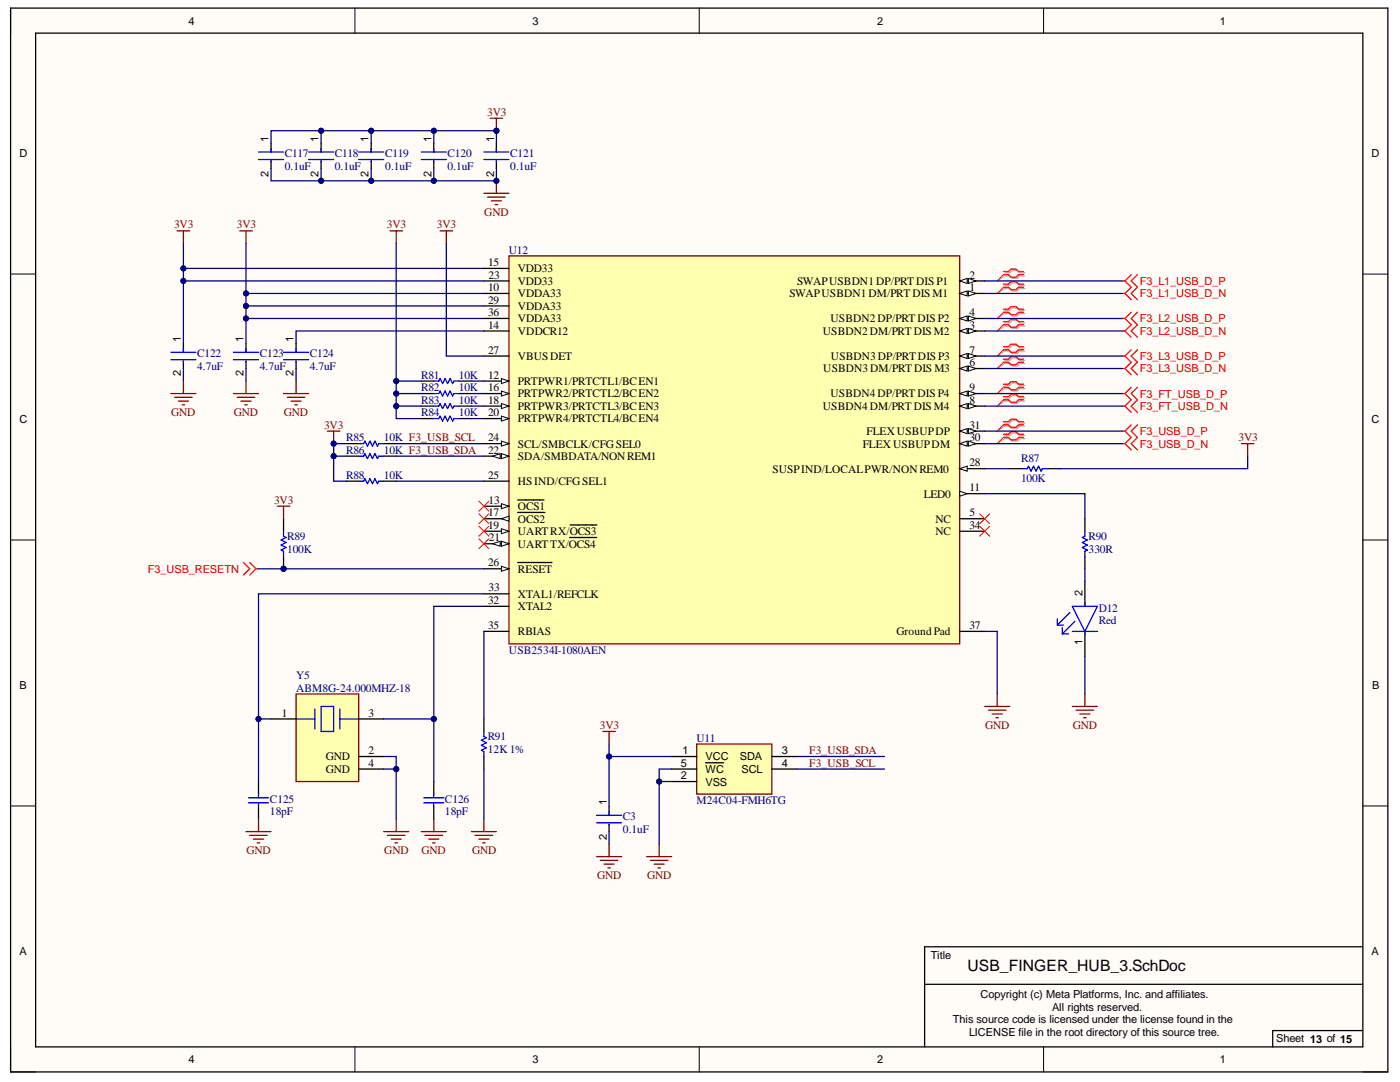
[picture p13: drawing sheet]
<svg xmlns="http://www.w3.org/2000/svg" width="279mm" height="216mm" viewBox="0 0 279 216" stroke-linecap="round" stroke-linejoin="round" font-family="sans-serif">
<defs><g id="words">
<text font-size="3.1" x="193.1" y="193.8">USB_FINGER_HUB_3.SchDoc</text>
<g font-size="2.3" fill="#800000">
<text x="97.2" y="23.1">3V3</text>
<text x="34.8" y="45.5">3V3</text>
<text x="47.3" y="45.5">3V3</text>
<text x="77.2" y="45.5">3V3</text>
<text x="87.2" y="45.5">3V3</text>
<text x="96.7" y="43.1">GND</text>
<text x="34.2" y="83.1">GND</text>
<text x="46.7" y="83.1">GND</text>
<text x="56.7" y="83.1">GND</text>
<text x="64.7" y="85.5">3V3</text>
<text x="247.2" y="88.1">3V3</text>
<text x="54.7" y="100.5">3V3</text>
<text x="119.7" y="145.4">3V3</text>
<text x="196.6" y="145.4">GND</text>
<text x="214.1" y="145.4">GND</text>
<text x="161.5" y="150.4">F3_USB_SDA</text>
<text x="161.5" y="153">F3_USB_SCL</text>
<text x="49.2" y="170.5">GND</text>
<text x="76.7" y="170.5">GND</text>
<text x="84.1" y="170.5">GND</text>
<text x="94.2" y="170.5">GND</text>
<text x="119.1" y="175.4">GND</text>
<text x="129.1" y="175.4">GND</text>
</g>
<g font-size="2.3" fill="#000080">
<text x="56.8" y="31.3">C117</text>
<text x="56.8" y="33.9">0.1uF</text>
<text x="66.8" y="31.3">C118</text>
<text x="66.8" y="33.9">0.1uF</text>
<text x="76.9" y="31.3">C119</text>
<text x="76.9" y="33.9">0.1uF</text>
<text x="89.3" y="31.3">C120</text>
<text x="89.3" y="33.9">0.1uF</text>
<text x="101.8" y="31.3">C121</text>
<text x="101.8" y="33.9">0.1uF</text>
<text x="101.6" y="50.6">U12</text>
<text x="39.3" y="71.3">C122</text>
<text x="51.8" y="71.3">C123</text>
<text x="61.8" y="71.3">C124</text>
<text x="39.3" y="73.8">4.7uF</text>
<text x="51.8" y="73.8">4.7uF</text>
<text x="61.8" y="73.8">4.7uF</text>
<text x="84.1" y="75.5">R81</text>
<text x="91.6" y="75.5">10K</text>
<text x="84.1" y="78.1">R82</text>
<text x="84.1" y="80.5">R83</text>
<text x="84.1" y="83.1">R84</text>
<text x="91.6" y="78.1">10K</text>
<text x="91.6" y="80.5">10K</text>
<text x="91.6" y="83.1">10K</text>
<text x="69.1" y="88.1">R85</text>
<text x="76.6" y="88.1">10K F3_USB_SCL</text>
<text x="69.1" y="90.5">R86</text>
<text x="69.1" y="95.5">R88</text>
<text x="76.6" y="90.5">10K F3_USB_SDA</text>
<text x="76.6" y="95.5">10K</text>
<text x="203.8" y="92.3">R87</text>
<text x="203.8" y="96.2">100K</text>
<text x="57.3" y="107.7">R89</text>
<text x="217.2" y="107.7">R90</text>
<text x="57.3" y="110.3">100K</text>
<text x="217.2" y="110.3">330R</text>
<text x="219.3" y="122">D12</text>
<text x="219.3" y="124.5">Red</text>
<text x="101.6" y="130.5">USB2534I-1080AEN</text>
<text x="59.1" y="135.5">Y5</text>
<text x="59.1" y="138">ABM8G-24.000MHZ-18</text>
<text x="97.3" y="147.7">R91</text>
<text x="139" y="148">U11</text>
<text x="97.3" y="150.3">12K1%</text>
<text x="53.9" y="160.2">C125</text>
<text x="88.8" y="160.2">C126</text>
<text x="139" y="160.5">M24C04-FMH6TG</text>
<text x="53.9" y="162.7">18pF</text>
<text x="88.8" y="162.7">18pF</text>
<text x="124.3" y="163.7">C3</text>
<text x="124.3" y="166.2">0.1uF</text>
</g>
<g font-size="2.3">
<text x="97.4" y="53.1">15</text>
<text x="97.4" y="58">10</text>
<text x="97.5" y="55.6">23</text>
<text x="103.3" y="54.3">VDD33</text>
<text x="103.3" y="56.8">VDD33</text>
<text x="103.3" y="59.3">VDDA33</text>
<text x="157.5" y="59.3">SWAPUSBDN1DM/PRTDIS M1</text>
<text x="159.1" y="56.8">SWAPUSBDN1DP/PRTDIS P1</text>
<text x="193.5" y="58">1</text>
<text x="193.5" y="55.6">2</text>
<text x="97.4" y="60.6">29</text>
<text x="97.4" y="63">36</text>
<text x="97.4" y="65.6">14</text>
<text x="103.3" y="61.8">VDDA33</text>
<text x="103.3" y="64.3">VDDA33</text>
<text x="165.7" y="64.3">USBDN2DP/PRTDIS P2</text>
<text x="193.5" y="65.6">3</text>
<text x="193.5" y="63">4</text>
<text x="97.4" y="70.6">27</text>
<text x="103.3" y="66.8">VDDCR12</text>
<text x="103.3" y="71.8">VBUSDET</text>
<text x="164.2" y="66.8">USBDN2DM/PRTDIS M2</text>
<text x="165.8" y="71.8">USBDN3DP/PRTDIS P3</text>
<text x="193.5" y="70.6">7</text>
<text x="97.4" y="75.5">12</text>
<text x="103.3" y="76.8">PRTPWR1/PRTCTL1/BCEN1</text>
<text x="164.3" y="74.3">USBDN3DM/PRTDIS M3</text>
<text x="193.5" y="73">6</text>
<text x="97.4" y="78.1">16</text>
<text x="97.4" y="80.5">18</text>
<text x="97.4" y="83.1">20</text>
<text x="103.3" y="79.3">PRTPWR2/PRTCTL2/BCEN2</text>
<text x="103.3" y="81.8">PRTPWR3/PRTCTL3/BCEN3</text>
<text x="164.2" y="81.8">USBDN4DM/PRTDIS M4</text>
<text x="165.7" y="79.3">USBDN4DP/PRTDIS P4</text>
<text x="193.5" y="80.5">8</text>
<text x="193.5" y="78.1">9</text>
<text x="97.4" y="88.1">24</text>
<text x="103.3" y="84.2">PRTPWR4/PRTCTL4/BCEN4</text>
<text x="103.3" y="89.3">SCL/SMBCLK/CFGSEL0</text>
<text x="172.2" y="89.3">FLEXUSBUPDM</text>
<text x="172.9" y="86.8">FLEXUSBUPDP</text>
<text x="193.5" y="88.1">30</text>
<text x="193.5" y="85.5">31</text>
<text x="97.4" y="95.5">25</text>
<text x="97.4" y="90.5">22</text>
<text x="103.3" y="91.8">SDA/SMBDATA/NONREM1</text>
<text x="154.2" y="94.3">SUSPIND/LOCALPWR/NONREM0</text>
<text x="193.5" y="93">28</text>
<text x="97.5" y="100.5">13</text>
<text x="103.3" y="101.7">OCS1</text>
<text x="103.3" y="96.8">HSIND/CFGSEL1</text>
<text x="184.3" y="99.3">LED0</text>
<text x="193.5" y="98">11</text>
<text x="97.4" y="105.5">19</text>
<text x="97.4" y="103">17</text>
<text x="97.6" y="108">21</text>
<text x="103.3" y="106.7">UARTRX/OCS3</text>
<text x="103.3" y="104.3">OCS2</text>
<text x="186.7" y="104.3">NC</text>
<text x="186.7" y="106.7">NC</text>
<text x="193.5" y="103">5</text>
<text x="193.5" y="105.5">34</text>
<text x="97.4" y="113">26</text>
<text x="103.3" y="109.3">UARTTX/OCS4</text>
<text x="97.5" y="118">33</text>
<text x="103.3" y="114.3">RESET</text>
<text x="103.3" y="119.2">XTAL1/REFCLK</text>
<text x="97.4" y="125.5">35</text>
<text x="97.4" y="120.5">32</text>
<text x="103.3" y="121.8">XTAL2</text>
<text x="193.5" y="125.5">37</text>
<text x="103.3" y="126.8">RBIAS</text>
<text x="178.9" y="126.8">GroundPad</text>
<text x="56.2" y="143">1</text>
<text x="73.6" y="143">3</text>
<text x="65" y="151.7">GND</text>
<text x="65" y="154.2">GND</text>
<text x="73.6" y="150.4">2</text>
<text x="73.6" y="153">4</text>
</g>
<g font-size="2.2">
<text x="37.6" y="4.9">4</text>
<text x="106.3" y="4.9">3</text>
<text x="175" y="4.9">2</text>
<text x="243.5" y="4.9">1</text>
<text x="53.6" y="28.3" transform="rotate(-90 53.6 28.3)">1</text>
<text x="63.6" y="28.3" transform="rotate(-90 63.6 28.3)">1</text>
<text x="73.6" y="28.3" transform="rotate(-90 73.6 28.3)">1</text>
<text x="86.1" y="28.3" transform="rotate(-90 86.1 28.3)">1</text>
<text x="98.6" y="28.3" transform="rotate(-90 98.6 28.3)">1</text>
<text x="3.9" y="31.4">D</text>
<text x="53.6" y="35.2" transform="rotate(-90 53.6 35.2)">2</text>
<text x="63.6" y="35.2" transform="rotate(-90 63.6 35.2)">2</text>
<text x="73.6" y="35.2" transform="rotate(-90 73.6 35.2)">2</text>
<text x="86.1" y="35.2" transform="rotate(-90 86.1 35.2)">2</text>
<text x="98.6" y="35.2" transform="rotate(-90 98.6 35.2)">2</text>
<text x="273.7" y="31.4">D</text>
<text x="36.1" y="68.3" transform="rotate(-90 36.1 68.3)">1</text>
<text x="48.6" y="68.3" transform="rotate(-90 48.6 68.3)">1</text>
<text x="58.6" y="68.3" transform="rotate(-90 58.6 68.3)">1</text>
<text x="36.1" y="75.1" transform="rotate(-90 36.1 75.1)">2</text>
<text x="48.6" y="75.1" transform="rotate(-90 48.6 75.1)">2</text>
<text x="58.6" y="75.1" transform="rotate(-90 58.6 75.1)">2</text>
<text x="3.9" y="84.5">C</text>
<text x="273.7" y="84.5">C</text>
<text x="216.1" y="119" transform="rotate(-90 216.1 119)">2</text>
<text x="216.1" y="128.8" transform="rotate(-90 216.1 128.8)">1</text>
<text x="3.9" y="137.6">B</text>
<text x="273.8" y="137.6">B</text>
<text x="135.9" y="155.5">2</text>
<text x="135.9" y="153">5</text>
<text x="136.2" y="150.5">1</text>
<text x="140.8" y="151.7">VCC</text>
<text x="140.8" y="154.2">WC</text>
<text x="147.6" y="151.7">SDA</text>
<text x="148" y="154.2">SCL</text>
<text x="156" y="150.5">3</text>
<text x="156" y="153">4</text>
<text x="121.1" y="160.6" transform="rotate(-90 121.1 160.6)">1</text>
<text x="140.8" y="156.8">VSS</text>
<text x="121.1" y="167.6" transform="rotate(-90 121.1 167.6)">2</text>
<text x="3.9" y="190.7">A</text>
<text x="185.8" y="191.4">Title</text>
<text x="273.7" y="190.7">A</text>
<text x="195.7" y="199.2">Copyright (c) Meta Platforms, Inc. and affiliates.</text>
<text x="210" y="201.6">All rights reserved.</text>
<text x="190.2" y="204.2">This source code is licensed under the license found in the</text>
<text x="193.4" y="206.6">LICENSE file in the root directory of this source tree.</text>
<text x="254.7" y="207.9">Sheet 13 of 15</text>
<text x="37.6" y="212.1">4</text>
<text x="106.3" y="212.1">3</text>
<text x="175" y="212.1">2</text>
<text x="243.5" y="212.1">1</text>
</g>
<g font-size="2.2" fill="#f00">
<text x="227.5" y="56.9">F3_L1_USB_D_P</text>
<text x="227.5" y="59.3">F3_L1_USB_D_N</text>
<text x="227.5" y="64.3">F3_L2_USB_D_P</text>
<text x="227.5" y="66.8">F3_L2_USB_D_N</text>
<text x="227.5" y="71.8">F3_L3_USB_D_P</text>
<text x="227.5" y="74.3">F3_L3_USB_D_N</text>
<text x="227.5" y="79.3">F3_FT_USB_D_P</text>
<text x="227.5" y="81.8">F3_FT_USB_D_N</text>
<text x="227.5" y="86.8">F3_USB_D_P</text>
<text x="227.5" y="89.3">F3_USB_D_N</text>
<text x="29.5" y="114.3">F3_USB_RESETN</text>
</g>
</g></defs>
<g fill="#fffcf8">
<path d="M2.1 1.6h274.9v212.3h-274.9z" fill-rule="evenodd"/>
<path d="M7.1 6.6h264.9v202.3h-264.9z" fill-rule="evenodd"/>
</g>
<g fill="none" stroke="#000" stroke-width=".2">
<path d="M2.1 1.6v5M70.8 1.6v5M139.5 1.6v5M208.3 1.6v5M2.1 54.7h5M272 54.7h5M2.1 107.7h5M272 107.8h5M2.1 160.8h5M272 160.8h5M2.1 208.9v5h5M70.8 208.9v5"/>
<path d="M139.5 208.9v5M208.3 208.9v5M272 213.9h5"/>
</g>
<path d="M2.1 1.6h274.9v212.3h-274.9zM7.1 6.6h264.9v202.3h-264.9zM184.5 196.4h87.5M272 188.9h-87.5v20M272 205.6h-18v3.3" fill="none" stroke="#000" stroke-width=".25"/>
<path d="M101.6 51.1h89.9v77.4h-89.9z" fill-rule="evenodd" fill="#ffffb0"/>
<path d="M101.6 51.1h89.9v77.4h-89.9z" fill="none" stroke="#800000" stroke-width=".25"/>
<path d="M96.6 53.6h5M96.6 56.1h5M96.6 58.6h5M191.5 58.6h5M96.6 61h5M96.6 63.5h5M96.6 66h5" fill="none" stroke="#000" stroke-width=".25"/>
<path d="M191.5 58.6l1.5-.5v1z" fill="#f8fcff"/>
<path d="M191.5 58.6l1.5-.5v1z" fill="none" stroke="#000" stroke-width=".2"/>
<path d="M193.3 58.1l1.5 .5-1.5 .5z" fill="#f8fcff"/>
<path d="M193.3 58.1l1.5 .5-1.5 .5z" fill="none" stroke="#000" stroke-width=".2"/>
<path d="M191.5 56.1h5" fill="none" stroke="#000" stroke-width=".25"/>
<path d="M191.5 56.1l1.5-.5v1z" fill="#f8fcff"/>
<path d="M191.5 56.1l1.5-.5v1z" fill="none" stroke="#000" stroke-width=".2"/>
<path d="M193.3 55.6l1.5 .5-1.5 .5z" fill="#f8fcff"/>
<path d="M193.3 55.6l1.5 .5-1.5 .5z" fill="none" stroke="#000" stroke-width=".2"/>
<path d="M191.5 66h5" fill="none" stroke="#000" stroke-width=".25"/>
<path d="M191.5 66l1.5-.5v1.1z" fill="#f8fcff"/>
<path d="M191.5 66l1.5-.5v1.1z" fill="none" stroke="#000" stroke-width=".2"/>
<path d="M193.3 65.5l1.5 .5-1.5 .6z" fill="#f8fcff"/>
<path d="M193.3 65.5l1.5 .5-1.5 .6z" fill="none" stroke="#000" stroke-width=".2"/>
<path d="M191.5 63.6h5" fill="none" stroke="#000" stroke-width=".25"/>
<path d="M191.5 63.6l1.5-.5v.9z" fill="#f8fcff"/>
<path d="M191.5 63.6l1.5-.5v.9z" fill="none" stroke="#000" stroke-width=".2"/>
<path d="M193.3 63.1l1.5 .5-1.5 .4z" fill="#f8fcff"/>
<path d="M193.3 63.1l1.5 .5-1.5 .4z" fill="none" stroke="#000" stroke-width=".2"/>
<path d="M191.5 73.5h5" fill="none" stroke="#000" stroke-width=".25"/>
<path d="M191.5 73.5l1.5-.5v1z" fill="#f8fcff"/>
<path d="M191.5 73.5l1.5-.5v1z" fill="none" stroke="#000" stroke-width=".2"/>
<path d="M193.3 73l1.5 .5-1.5 .5z" fill="#f8fcff"/>
<path d="M193.3 73l1.5 .5-1.5 .5z" fill="none" stroke="#000" stroke-width=".2"/>
<path d="M191.5 71h5" fill="none" stroke="#000" stroke-width=".25"/>
<path d="M191.5 71l1.5-.5v1z" fill="#f8fcff"/>
<path d="M191.5 71l1.5-.5v1z" fill="none" stroke="#000" stroke-width=".2"/>
<path d="M193.3 70.5l1.5 .5-1.5 .5z" fill="#f8fcff"/>
<path d="M193.3 70.5l1.5 .5-1.5 .5z" fill="none" stroke="#000" stroke-width=".2"/>
<path d="M191.5 81h5" fill="none" stroke="#000" stroke-width=".25"/>
<path d="M191.5 81l1.5-.5v1z" fill="#f8fcff"/>
<path d="M191.5 81l1.5-.5v1z" fill="none" stroke="#000" stroke-width=".2"/>
<path d="M193.3 80.5l1.5 .5-1.5 .5z" fill="#f8fcff"/>
<path d="M193.3 80.5l1.5 .5-1.5 .5z" fill="none" stroke="#000" stroke-width=".2"/>
<path d="M191.5 78.5h5" fill="none" stroke="#000" stroke-width=".25"/>
<path d="M191.5 78.5l1.5-.5v1z" fill="#f8fcff"/>
<path d="M191.5 78.5l1.5-.5v1z" fill="none" stroke="#000" stroke-width=".2"/>
<path d="M193.3 78l1.5 .5-1.5 .5z" fill="#f8fcff"/>
<path d="M193.3 78l1.5 .5-1.5 .5z" fill="none" stroke="#000" stroke-width=".2"/>
<path d="M96.6 76h5" fill="none" stroke="#000" stroke-width=".25"/>
<path d="M100.1 75.5l1.5 .5-1.5 .5z" fill="#f8fcff"/>
<path d="M100.1 75.5l1.5 .5-1.5 .5z" fill="none" stroke="#000" stroke-width=".2"/>
<path d="M96.6 78.5h5" fill="none" stroke="#000" stroke-width=".25"/>
<path d="M100.1 78l1.5 .5-1.5 .5z" fill="#f8fcff"/>
<path d="M100.1 78l1.5 .5-1.5 .5z" fill="none" stroke="#000" stroke-width=".2"/>
<path d="M96.6 81h5" fill="none" stroke="#000" stroke-width=".25"/>
<path d="M100.1 80.5l1.5 .5-1.5 .5z" fill="#f8fcff"/>
<path d="M100.1 80.5l1.5 .5-1.5 .5z" fill="none" stroke="#000" stroke-width=".2"/>
<path d="M96.6 83.5h5" fill="none" stroke="#000" stroke-width=".25"/>
<path d="M100.1 83l1.5 .5-1.5 .5z" fill="#f8fcff"/>
<path d="M100.1 83l1.5 .5-1.5 .5z" fill="none" stroke="#000" stroke-width=".2"/>
<path d="M96.6 106h5" fill="none" stroke="#000" stroke-width=".25"/>
<path d="M100.1 105.5l1.5 .5-1.5 .5z" fill="#f8fcff"/>
<path d="M100.1 105.5l1.5 .5-1.5 .5z" fill="none" stroke="#000" stroke-width=".2"/>
<path d="M96.6 108.5h5M113.8 104.8h5.3" fill="none" stroke="#000" stroke-width=".25"/>
<path d="M100.1 108l1.5 .5-1.5 .5z" fill="#f8fcff"/>
<path d="M100.1 108l1.5 .5-1.5 .5z" fill="none" stroke="#000" stroke-width=".2"/>
<path d="M98.3 108.5l1.5-.5v1z" fill="#f8fcff"/>
<path d="M98.3 108.5l1.5-.5v1z" fill="none" stroke="#000" stroke-width=".2"/>
<path d="M96.6 101h5M113.7 107.3h5.4" fill="none" stroke="#000" stroke-width=".25"/>
<path d="M100.1 100.5l1.5 .5-1.5 .5z" fill="#f8fcff"/>
<path d="M100.1 100.5l1.5 .5-1.5 .5z" fill="none" stroke="#000" stroke-width=".2"/>
<path d="M103.3 99.8h5.3M96.6 103.5h5" fill="none" stroke="#000" stroke-width=".25"/>
<path d="M100.1 103.5l1.5-.5v1z" fill="#f8fcff"/>
<path d="M100.1 103.5l1.5-.5v1z" fill="none" stroke="#000" stroke-width=".2"/>
<path d="M96.6 113.5h5M103.3 102.3h5.4" fill="none" stroke="#000" stroke-width=".25"/>
<path d="M100.1 113l1.5 .5-1.5 .5z" fill="#f8fcff"/>
<path d="M100.1 113l1.5 .5-1.5 .5z" fill="none" stroke="#000" stroke-width=".2"/>
<path d="M96.6 96h5M191.5 98.5h5M103.3 112.2h6.9M191.5 126h5" fill="none" stroke="#000" stroke-width=".25"/>
<path d="M191.5 98l1.5 .5-1.5 .5z" fill="#f8fcff"/>
<path d="M191.5 98l1.5 .5-1.5 .5z" fill="none" stroke="#000" stroke-width=".2"/>
<path d="M96.6 88.5h5M96.6 126h5" fill="none" stroke="#000" stroke-width=".25"/>
<path d="M100.1 88l1.5 .5-1.5 .5z" fill="#f8fcff"/>
<path d="M100.1 88l1.5 .5-1.5 .5z" fill="none" stroke="#000" stroke-width=".2"/>
<path d="M96.6 91h5" fill="none" stroke="#000" stroke-width=".25"/>
<path d="M100.1 90.5l1.5 .5-1.5 .5z" fill="#f8fcff"/>
<path d="M100.1 90.5l1.5 .5-1.5 .5z" fill="none" stroke="#000" stroke-width=".2"/>
<path d="M98.3 91l1.5-.5v1z" fill="#f8fcff"/>
<path d="M98.3 91l1.5-.5v1z" fill="none" stroke="#000" stroke-width=".2"/>
<path d="M191.5 93.5h5" fill="none" stroke="#000" stroke-width=".25"/>
<path d="M191.5 93.5l1.5-.5v1z" fill="#f8fcff"/>
<path d="M191.5 93.5l1.5-.5v1z" fill="none" stroke="#000" stroke-width=".2"/>
<path d="M96.6 71h5M191.5 88.5h5" fill="none" stroke="#000" stroke-width=".25"/>
<path d="M191.5 88.5l1.5-.5v1z" fill="#f8fcff"/>
<path d="M191.5 88.5l1.5-.5v1z" fill="none" stroke="#000" stroke-width=".2"/>
<path d="M193.3 88l1.5 .5-1.5 .5z" fill="#f8fcff"/>
<path d="M193.3 88l1.5 .5-1.5 .5z" fill="none" stroke="#000" stroke-width=".2"/>
<path d="M191.5 86h5" fill="none" stroke="#000" stroke-width=".25"/>
<path d="M191.5 86l1.5-.5v1z" fill="#f8fcff"/>
<path d="M191.5 86l1.5-.5v1z" fill="none" stroke="#000" stroke-width=".2"/>
<path d="M193.3 85.5l1.5 .5-1.5 .5z" fill="#f8fcff"/>
<path d="M193.3 85.5l1.5 .5-1.5 .5z" fill="none" stroke="#000" stroke-width=".2"/>
<path d="M96.6 118.5h5M191.5 103.5h5M191.5 106h5M96.6 121h5" fill="none" stroke="#000" stroke-width=".25"/>
<g fill="none" stroke="#d0a19e" stroke-width=".25">
<path d="M200.5 54.4h1l.5-.5h1l.5 .5h1M200.5 55.1h1l.5 .5h1l.5-.5h1M200.5 56.9h1l.5-.5h1l.5 .5h1M200.5 57.6h1l.5 .5h1l.5-.5h1M200.5 61.9h1l.5-.5h1l.5 .5h1M200.5 62.5h1l.5 .6h1l.5-.6h1M200.5 64.4h1l.5-.5h1l.5 .5h1M200.5 65.1h1l.5 .4h1l.5-.4h1M200.5 69.4h1l.5-.5h1l.5 .5h1M200.5 70h1l.5 .5h1l.5-.5h1M200.5 71.9h1l.5-.5h1l.5 .5h1M200.5 72.5h1l.5 .5h1l.5-.5h1"/>
<path d="M200.5 76.9h1l.5-.5h1l.5 .5h1M200.5 77.5h1l.5 .5h1l.5-.5h1M200.5 79.4h1l.5-.5h1l.5 .5h1M200.5 80h1l.5 .5h1l.5-.5h1M200.5 84.4h1l.5-.5h1l.5 .5h1M200.5 85h1l.5 .5h1l.5-.5h1M200.5 86.9h1l.5-.5h1l.5 .5h1M200.5 87.5h1l.5 .5h1l.5-.5h1"/>
</g>
<path d="M200.5 55.1l-1.5 1M200.5 57.6l-1.5 1M200.5 62.5l-1.5 1.1M200.5 65.1l-1.5 .9M200.5 70l-1.5 1M200.5 72.5l-1.5 1M200.5 77.5l-1.5 1M200.5 80l-1.5 1M200.5 85l-1.5 1M200.5 87.5l-1.5 1" fill="none" stroke="#d0a19e" stroke-width=".2"/>
<g fill="none" stroke="#f00" stroke-width=".25">
<path d="M200.3 54.2h1l.5-.5h1l.5 .5h1M200.3 54.8h1l.5 .5h1l.5-.5h1M200.3 56.7h1l.5-.5h1l.5 .5h1M200.3 57.3h1l.5 .5h1l.5-.5h1M224 56.1h.5M224 58.6h.5M224.5 56.1l1.3 1.2-1.3 1.3M224.5 58.6l1.3 1.2M225.8 54.8l-1.3 1.3M227 54.8l-1.2 1.3 1.2 1.2-1.2 1.3 1.2 1.2M200.3 61.7h1l.5-.5h1l.5 .5h1M200.3 62.3h1l.5 .5h1l.5-.5h1"/>
<path d="M200.3 64.2h1l.5-.5h1l.5 .5h1M200.3 64.8h1l.5 .5h1l.5-.5h1M200.3 69.2h1l.5-.5h1l.5 .5h1M200.3 69.8h1l.5 .5h1l.5-.5h1M200.3 71.7h1l.5-.5h1l.5 .5h1M200.3 72.3h1l.5 .5h1l.5-.5h1M200.3 76.7h1l.5-.5h1l.5 .5h1M200.3 77.3h1l.5 .5h1l.5-.5h1M200.3 79.2h1l.5-.5h1l.5 .5h1M200.3 79.8h1l.5 .5h1l.5-.5h1M224 63.6h.5M224 66h.5"/>
<path d="M224 71h.5M224 73.5h.5M224 78.5h.5M224.5 63.6l1.3 1.2-1.3 1.2M224.5 66l1.3 1.3M224.5 71l1.3 1.3-1.3 1.2M224.5 73.5l1.3 1.3M224.5 78.5l1.3 1.3-1.3 1.2M225.8 62.3l-1.3 1.3M225.8 69.8l-1.3 1.2M225.8 77.3l-1.3 1.2M227 62.3l-1.2 1.3 1.2 1.2-1.2 1.2 1.2 1.3"/>
<path d="M227 69.8l-1.2 1.2 1.2 1.3-1.2 1.2 1.2 1.3M227 77.3l-1.2 1.2 1.2 1.3-1.2 1.2 1.2 1.3M200.3 84.2h1l.5-.5h1l.5 .5h1M200.3 84.8h1l.5 .5h1l.5-.5h1M200.3 86.6h1l.5-.5h1l.5 .5h1M200.3 87.3h1l.5 .5h1l.5-.5h1M224 81h.5M224 86h.5M224 88.5h.5M224.5 81l1.3 1.3M224.5 86l1.3 1.3-1.3 1.2M224.5 88.5l1.3 1.3"/>
<path d="M225.8 84.8l-1.3 1.2M227 84.8l-1.2 1.2 1.2 1.3-1.2 1.2 1.2 1.3"/>
</g>
<g fill="none" stroke="#f00" stroke-width=".2">
<path d="M200.3 54.8l-1.3 1.3M200.3 57.3l-1.3 1.3M200.3 62.3l-1.3 1.3M200.3 64.8l-1.3 1.2M200.3 69.8l-1.3 1.2M200.3 72.3l-1.3 1.2M200.3 77.3l-1.3 1.2M200.3 79.8l-1.3 1.2M200.3 84.8l-1.3 1.2M200.3 87.3l-1.3 1.2M195.5 102.5l2 2M195.5 105l2 2"/>
<path d="M197.5 102.5l-2 2M197.5 105l-2 2"/>
</g>
<path d="M199 138.5v2.5M196.5 141h5M197.3 141.7h3.5M198 142.5h2M198.8 143.2h.5" fill="none" stroke="#800000" stroke-width=".25"/>
<path d="M59.1 138.5h12.5v17.4h-12.5z" fill-rule="evenodd" fill="#ffffb0"/>
<g fill="none" stroke="#800000" stroke-width=".25">
<path d="M59.1 138.5h12.5v17.4h-12.5zM49.1 165.9h5M49.8 166.7h3.5M50.6 167.4h2M51.3 168.2h.5M51.6 163.4v2.5M76.6 165.9h5M77.3 166.7h3.5M78.1 167.4h2M78.8 168.2h.5M79.1 163.4v2.5M84.1 165.9h5"/>
<path d="M84.8 166.7h3.5M85.6 167.4h2M86.3 168.2h.5M86.6 163.4v2.5M94.1 165.9h5M94.8 166.7h3.5M95.6 167.4h2M96.3 168.2h.5M96.6 163.4v2.5"/>
</g>
<g fill="none" stroke="#00f" stroke-width=".25">
<path d="M49.6 159.2h4M51.6 158.4v.8M59.1 143.5h3.7M62.8 141.5v4M64.1 141h2.5v5h-2.5zM67.8 141.5v4M67.8 143.5h3.8M84.6 159.2h4M86.6 158.4v.8M96.6 146v1l.5 .2-1 .5 1 .5-1 .5 1 .5-1 .5 .5 .3v1M49.6 160.2h4M51.6 160.2v.7"/>
<path d="M84.6 160.2h4M86.6 160.2v.7"/>
</g>
<path d="M51.6 155.9v2.5M54.1 143.5h5M71.6 143.5h5M71.6 151h5M71.6 153.4h5M86.6 155.9v2.5M96.6 143.5v2.5M96.6 151v2.4M51.6 160.9v2.5M86.6 160.9v2.5" fill="none" stroke="#000" stroke-width=".25"/>
<circle cx="56.6" cy="113.5" r=".5" fill="#000080"/>
<circle cx="56.6" cy="113.5" r=".5" fill="none" stroke="#000080" stroke-width=".2"/>
<path d="M56.6 103.5v2.5M56.6 111v2.5" fill="none" stroke="#000" stroke-width=".25"/>
<circle cx="56.6" cy="113.5" r=".5" fill="#000080"/>
<circle cx="56.6" cy="113.5" r=".5" fill="none" stroke="#000080" stroke-width=".2"/>
<g fill="none" stroke="#00f" stroke-width=".25">
<path d="M51.6 30.3h5M51.6 31.8h5M54.1 29.6v.7M54.1 32.1v.2M61.6 30.3h5M61.6 31.8h5M64.1 29.6v.7M64.1 32.1v.2M71.6 30.3h5M71.6 31.8h5M74.1 29.6v.7M74.1 32.1v.2"/>
<path d="M84.1 30.3h5M84.1 31.8h5M86.6 29.6v.7M86.6 32.1v.2M96.6 30.3h5M96.6 31.8h5M99.1 29.6v.7M99.1 32.1v.2M34.1 70.3h5M34.1 71.8h5M36.6 69.5v.8M36.6 72v.3"/>
<path d="M46.6 70.3h5M46.6 71.8h5M49.1 69.5v.8M49.1 72v.3M56.6 70.3h5M56.6 71.8h5M59.1 69.5v.8M59.1 72v.3M56.6 106v1l.5 .3-1 .4 1 .5-1 .6 1 .4-1 .5 .5 .3v1"/>
</g>
<g fill="none" stroke="#800000" stroke-width=".25">
<path d="M96.6 38.6h5M97.3 39.3h3.5M99.1 36.1v2.5M35.3 46.1h2.5M36.6 46.1v2.5M47.8 46.1h2.5M49.1 46.1v2.5M98.1 40.1h2M98.8 40.8h.5M34.1 78.5h5M34.9 79.3h3.4M36.6 76v2.5"/>
<path d="M46.6 78.5h5M47.3 79.3h3.5M49.1 76v2.5M56.6 78.5h5M57.3 79.3h3.5M59.1 76v2.5M35.6 80h2M36.4 80.8h.4M48.1 80h2M48.8 80.8h.5M58.1 80h2M58.8 80.8h.5"/>
<path d="M55.3 101h2.5M56.6 101v2.5"/>
</g>
<path d="M48.6 112.2l1.2 1.3-1.2 1.2M49.8 112.2l1.3 1.3M51.1 113.5l-1.3 1.2M51.1 113.5h.5" fill="none" stroke="#f00" stroke-width=".25"/>
<g fill="none" stroke="#000" stroke-width=".25">
<path d="M54.1 28.6v1.7M54.1 32.1v1.5M64.1 28.6v1.7M64.1 32.1v1.5M74.1 28.6v1.7M74.1 32.1v1.5M86.6 28.6v1.7M86.6 32.1v1.5M99.1 28.6v1.7M99.1 32.1v1.5M36.6 68.5v1.8M36.6 72v1.5"/>
<path d="M49.1 68.5v1.8M49.1 72v1.5M59.1 68.5v1.8M59.1 72v1.5"/>
</g>
<circle cx="99.1" cy="36.1" r=".5" fill="#000080"/>
<circle cx="99.1" cy="36.1" r=".5" fill="none" stroke="#000080" stroke-width=".2"/>
<path d="M97.8 23.6h2.5M99.1 23.6v2.5" fill="none" stroke="#800000" stroke-width=".25"/>
<circle cx="99.1" cy="26.1" r=".5" fill="#000080"/>
<circle cx="99.1" cy="26.1" r=".5" fill="none" stroke="#000080" stroke-width=".2"/>
<path d="M87.8 46.1h2.5M89.1 46.1v2.5M65.3 86h2.5M66.6 86v2.5M247.7 88.5h2.5M249 88.5v2.5M216.5 138.5v2.5M214 141h5M214.8 141.7h3.5M215.5 142.5h2M216.3 143.2h.5" fill="none" stroke="#800000" stroke-width=".25"/>
<path d="M69.1 91h2.5M69.1 88.5h2.5M76.6 91h2.5M76.6 88.5h2.5M201.5 93.5h2.5M209 93.5h2.5M216.5 103.5v2.5M216.5 111v2.5M216.5 116v5M216.5 126v5" fill="none" stroke="#000" stroke-width=".25"/>
<g fill="none" stroke="#00f" stroke-width=".25">
<path d="M71.6 91h1l.2-.5 .5 1 .5-1 .5 1 .5-1 .5 1 .3-.5h1M71.6 88.5h1l.2-.5 .5 1 .5-1 .5 1 .5-1 .5 1 .3-.5h1M204 93.5h1l.3-.5 .5 1 .5-1 .5 1 .5-1 .5 1 .2-.5h1M216.5 106v1l-.5 .3 1 .5-1 .4 1 .6-1 .5 1 .4-.5 .3v1M211 123.5v1.2M211 124.7h1.3M212 125.2v1.3M212 126.5h1.3M213.5 122.2l-2.5 2.5M214 121h5l-2.5 5zM214 126h5M214.5 124l-2.5 2.5"/>
<path d="M216.5 120.2v.8M216.5 126v.7"/>
</g>
<circle cx="66.6" cy="88.5" r=".5" fill="#000080"/>
<circle cx="66.6" cy="88.5" r=".5" fill="none" stroke="#000080" stroke-width=".2"/>
<path d="M84.1 76h2.5M84.1 78.5h2.5M91.6 76h2.5M91.6 78.5h2.5M69.1 96h2.5M76.6 96h2.5M84.1 81h2.5M84.1 83.5h2.5M91.6 81h2.5M91.6 83.5h2.5M121.6 160.9v1.8M121.6 164.4v1.5" fill="none" stroke="#000" stroke-width=".25"/>
<path d="M86.6 76h1l.2-.5 .5 1 .5-1 .5 1 .5-1 .5 1 .3-.5h1M86.6 78.5h1l.2-.5 .5 1 .5-1 .5 1 .5-1 .5 1 .3-.5h1M71.6 96h1l.2-.5 .5 1 .5-1 .5 1 .5-1 .5 1 .3-.5h1M86.6 81h1l.2-.5 .5 1 .5-1 .5 1 .5-1 .5 1 .3-.5h1M86.6 83.5h1l.2-.5 .5 1 .5-1 .5 1 .5-1 .5 1 .3-.5h1M119.1 162.7h5M119.1 164.2h5M121.6 161.9v.8M121.6 164.4v.3" fill="none" stroke="#00f" stroke-width=".25"/>
<path d="M77.8 46.1h2.5M79.1 46.1v2.5M129.1 170.9h4.9M129.8 171.7h3.5M130.5 172.4h2.1M131.3 173.2h.5M131.5 168.4v2.5" fill="none" stroke="#800000" stroke-width=".25"/>
<path d="M95.6 100l2 2M95.6 102.5l2 2M95.6 105l2 2M95.6 107.5l2 2M97.6 100l-2 2M97.6 102.5l-2 2M97.6 105l-2 2M97.6 107.5l-2 2" fill="none" stroke="#f00" stroke-width=".2"/>
<path d="M139 148.5h15v9.9h-15z" fill-rule="evenodd" fill="#ffffb0"/>
<path d="M120.3 146h2.5M121.6 146v2.5M139 148.5h15v9.9h-15zM119.1 170.9h5M119.8 171.7h3.5M120.6 172.4h2M121.3 173.2h.5M121.6 168.4v2.5" fill="none" stroke="#800000" stroke-width=".25"/>
<path d="M134 151h5M134 155.9h5M134 153.4h5M140.8 152.2h3.6M154 151h5M154 153.4h5" fill="none" stroke="#000" stroke-width=".25"/>
<path d="M196.5 56.1h27.5M196.5 58.6h27.5M196.5 63.6h27.5M196.5 66h27.5M196.5 71h27.5M196.5 73.5h27.5M196.5 78.5h27.5M196.5 81h27.5M196.5 86h27.5M196.5 88.5h27.5M196.5 126h2.5v12.5M76.6 143.5h10v12.4" fill="none" stroke="#000080" stroke-width=".25"/>
<circle cx="86.6" cy="143.5" r=".5" fill="#000080"/>
<circle cx="86.6" cy="143.5" r=".5" fill="none" stroke="#000080" stroke-width=".2"/>
<path d="M54.1 143.5h-2.5v12.4" fill="none" stroke="#000080" stroke-width=".25"/>
<circle cx="51.6" cy="143.5" r=".5" fill="#000080"/>
<circle cx="51.6" cy="143.5" r=".5" fill="none" stroke="#000080" stroke-width=".2"/>
<path d="M76.6 153.4h2.5" fill="none" stroke="#000080" stroke-width=".25"/>
<circle cx="79.1" cy="153.5" r=".5" fill="#000080"/>
<circle cx="79.1" cy="153.5" r=".5" fill="none" stroke="#000080" stroke-width=".2"/>
<path d="M76.6 151h2.5v12.4" fill="none" stroke="#000080" stroke-width=".25"/>
<circle cx="79.1" cy="153.5" r=".5" fill="#000080"/>
<circle cx="79.1" cy="153.5" r=".5" fill="none" stroke="#000080" stroke-width=".2"/>
<path d="M96.6 121h-10v22.5" fill="none" stroke="#000080" stroke-width=".25"/>
<circle cx="86.6" cy="143.5" r=".5" fill="#000080"/>
<circle cx="86.6" cy="143.5" r=".5" fill="none" stroke="#000080" stroke-width=".2"/>
<path d="M96.6 118.5h-45v25" fill="none" stroke="#000080" stroke-width=".25"/>
<circle cx="51.6" cy="143.5" r=".5" fill="#000080"/>
<circle cx="51.6" cy="143.5" r=".5" fill="none" stroke="#000080" stroke-width=".2"/>
<path d="M51.6 113.5h45M96.6 126v17.5M96.6 153.4v10" fill="none" stroke="#000080" stroke-width=".25"/>
<circle cx="56.6" cy="113.5" r=".5" fill="#000080"/>
<circle cx="56.6" cy="113.5" r=".5" fill="none" stroke="#000080" stroke-width=".2"/>
<path d="M36.6 48.6v5M59.1 73.5v2.5" fill="none" stroke="#000080" stroke-width=".25"/>
<circle cx="36.6" cy="53.6" r=".5" fill="#000080"/>
<circle cx="36.6" cy="53.6" r=".5" fill="none" stroke="#000080" stroke-width=".2"/>
<path d="M49.1 48.6v10" fill="none" stroke="#000080" stroke-width=".25"/>
<circle cx="49.1" cy="58.6" r=".5" fill="#000080"/>
<circle cx="49.1" cy="58.6" r=".5" fill="none" stroke="#000080" stroke-width=".2"/>
<path d="M74.1 33.6v2.5M36.6 73.5v2.5M49.1 73.5v2.5" fill="none" stroke="#000080" stroke-width=".25"/>
<circle cx="74.1" cy="36.1" r=".5" fill="#000080"/>
<circle cx="74.1" cy="36.1" r=".5" fill="none" stroke="#000080" stroke-width=".2"/>
<path d="M64.1 33.6v2.5" fill="none" stroke="#000080" stroke-width=".25"/>
<circle cx="64.1" cy="36.1" r=".5" fill="#000080"/>
<circle cx="64.1" cy="36.1" r=".5" fill="none" stroke="#000080" stroke-width=".2"/>
<path d="M86.6 33.6v2.5" fill="none" stroke="#000080" stroke-width=".25"/>
<circle cx="86.6" cy="36.1" r=".5" fill="#000080"/>
<circle cx="86.6" cy="36.1" r=".5" fill="none" stroke="#000080" stroke-width=".2"/>
<path d="M74.1 26.1v2.5" fill="none" stroke="#000080" stroke-width=".25"/>
<circle cx="74.1" cy="26.1" r=".5" fill="#000080"/>
<circle cx="74.1" cy="26.1" r=".5" fill="none" stroke="#000080" stroke-width=".2"/>
<path d="M64.1 26.1v2.5" fill="none" stroke="#000080" stroke-width=".25"/>
<circle cx="64.1" cy="26.1" r=".5" fill="#000080"/>
<circle cx="64.1" cy="26.1" r=".5" fill="none" stroke="#000080" stroke-width=".2"/>
<path d="M86.6 26.1v2.5" fill="none" stroke="#000080" stroke-width=".25"/>
<circle cx="86.6" cy="26.1" r=".5" fill="#000080"/>
<circle cx="86.6" cy="26.1" r=".5" fill="none" stroke="#000080" stroke-width=".2"/>
<path d="M99.1 26.1v2.5" fill="none" stroke="#000080" stroke-width=".25"/>
<circle cx="99.1" cy="26.1" r=".5" fill="#000080"/>
<circle cx="99.1" cy="26.1" r=".5" fill="none" stroke="#000080" stroke-width=".2"/>
<path d="M54.1 33.6v2.5h45v-2.5" fill="none" stroke="#000080" stroke-width=".25"/>
<circle cx="99.1" cy="36.1" r=".5" fill="#000080"/>
<circle cx="99.1" cy="36.1" r=".5" fill="none" stroke="#000080" stroke-width=".2"/>
<circle cx="86.6" cy="36.1" r=".5" fill="#000080"/>
<circle cx="86.6" cy="36.1" r=".5" fill="none" stroke="#000080" stroke-width=".2"/>
<circle cx="74.1" cy="36.1" r=".5" fill="#000080"/>
<circle cx="74.1" cy="36.1" r=".5" fill="none" stroke="#000080" stroke-width=".2"/>
<circle cx="64.1" cy="36.1" r=".5" fill="#000080"/>
<circle cx="64.1" cy="36.1" r=".5" fill="none" stroke="#000080" stroke-width=".2"/>
<path d="M99.1 26.1h-45v2.5M89.1 48.6v22.4h7.5M79.1 91h17.5" fill="none" stroke="#000080" stroke-width=".25"/>
<circle cx="99.1" cy="26.1" r=".5" fill="#000080"/>
<circle cx="99.1" cy="26.1" r=".5" fill="none" stroke="#000080" stroke-width=".2"/>
<circle cx="86.6" cy="26.1" r=".5" fill="#000080"/>
<circle cx="86.6" cy="26.1" r=".5" fill="none" stroke="#000080" stroke-width=".2"/>
<circle cx="74.1" cy="26.1" r=".5" fill="#000080"/>
<circle cx="74.1" cy="26.1" r=".5" fill="none" stroke="#000080" stroke-width=".2"/>
<circle cx="64.1" cy="26.1" r=".5" fill="#000080"/>
<circle cx="64.1" cy="26.1" r=".5" fill="none" stroke="#000080" stroke-width=".2"/>
<path d="M69.1 88.5h-2.5v2.5h2.5M79.1 88.5h17.5M196.5 98.5h20v5M196.5 93.5h5M249 91v2.5h-37.5M216.5 113.5v2.5M216.5 131v7.5" fill="none" stroke="#000080" stroke-width=".25"/>
<circle cx="66.6" cy="88.5" r=".5" fill="#000080"/>
<circle cx="66.6" cy="88.5" r=".5" fill="none" stroke="#000080" stroke-width=".2"/>
<circle cx="66.6" cy="91" r=".5" fill="#000080"/>
<circle cx="66.6" cy="91" r=".5" fill="none" stroke="#000080" stroke-width=".2"/>
<path d="M66.6 91v5h2.5M79.1 96h17.5" fill="none" stroke="#000080" stroke-width=".25"/>
<circle cx="66.6" cy="91" r=".5" fill="#000080"/>
<circle cx="66.6" cy="91" r=".5" fill="none" stroke="#000080" stroke-width=".2"/>
<path d="M79.1 48.6v27.4h5" fill="none" stroke="#000080" stroke-width=".25"/>
<circle cx="79.1" cy="76" r=".5" fill="#000080"/>
<circle cx="79.1" cy="76" r=".5" fill="none" stroke="#000080" stroke-width=".2"/>
<path d="M79.1 76v2.5h5" fill="none" stroke="#000080" stroke-width=".25"/>
<circle cx="79.1" cy="78.5" r=".5" fill="#000080"/>
<circle cx="79.1" cy="78.5" r=".5" fill="none" stroke="#000080" stroke-width=".2"/>
<circle cx="79.1" cy="76" r=".5" fill="#000080"/>
<circle cx="79.1" cy="76" r=".5" fill="none" stroke="#000080" stroke-width=".2"/>
<path d="M79.1 78.5v2.5h5" fill="none" stroke="#000080" stroke-width=".25"/>
<circle cx="79.1" cy="81" r=".5" fill="#000080"/>
<circle cx="79.1" cy="81" r=".5" fill="none" stroke="#000080" stroke-width=".2"/>
<circle cx="79.1" cy="78.5" r=".5" fill="#000080"/>
<circle cx="79.1" cy="78.5" r=".5" fill="none" stroke="#000080" stroke-width=".2"/>
<path d="M79.1 81v2.5h5" fill="none" stroke="#000080" stroke-width=".25"/>
<circle cx="79.1" cy="81" r=".5" fill="#000080"/>
<circle cx="79.1" cy="81" r=".5" fill="none" stroke="#000080" stroke-width=".2"/>
<path d="M36.6 56.1h60M94.1 76h2.5M94.1 78.5h2.5M94.1 81h2.5M94.1 83.5h2.5" fill="none" stroke="#000080" stroke-width=".25"/>
<circle cx="36.6" cy="56.1" r=".5" fill="#000080"/>
<circle cx="36.6" cy="56.1" r=".5" fill="none" stroke="#000080" stroke-width=".2"/>
<path d="M96.6 53.6h-60v14.9" fill="none" stroke="#000080" stroke-width=".25"/>
<circle cx="36.6" cy="53.6" r=".5" fill="#000080"/>
<circle cx="36.6" cy="53.6" r=".5" fill="none" stroke="#000080" stroke-width=".2"/>
<circle cx="36.6" cy="56.1" r=".5" fill="#000080"/>
<circle cx="36.6" cy="56.1" r=".5" fill="none" stroke="#000080" stroke-width=".2"/>
<path d="M49.1 63.5h47.5" fill="none" stroke="#000080" stroke-width=".25"/>
<circle cx="49.1" cy="63.5" r=".5" fill="#000080"/>
<circle cx="49.1" cy="63.5" r=".5" fill="none" stroke="#000080" stroke-width=".2"/>
<path d="M49.1 61h47.5" fill="none" stroke="#000080" stroke-width=".25"/>
<circle cx="49.1" cy="61.1" r=".5" fill="#000080"/>
<circle cx="49.1" cy="61.1" r=".5" fill="none" stroke="#000080" stroke-width=".2"/>
<path d="M96.6 58.6h-47.5v9.9" fill="none" stroke="#000080" stroke-width=".25"/>
<circle cx="49.1" cy="58.6" r=".5" fill="#000080"/>
<circle cx="49.1" cy="58.6" r=".5" fill="none" stroke="#000080" stroke-width=".2"/>
<circle cx="49.1" cy="61.1" r=".5" fill="#000080"/>
<circle cx="49.1" cy="61.1" r=".5" fill="none" stroke="#000080" stroke-width=".2"/>
<circle cx="49.1" cy="63.5" r=".5" fill="#000080"/>
<circle cx="49.1" cy="63.5" r=".5" fill="none" stroke="#000080" stroke-width=".2"/>
<path d="M96.6 66h-37.5v2.5M121.6 148.5v2.5h12.4M159 151h17.5M159 153.5h17.5" fill="none" stroke="#000080" stroke-width=".25"/>
<circle cx="121.6" cy="151" r=".5" fill="#000080"/>
<circle cx="121.6" cy="151" r=".5" fill="none" stroke="#000080" stroke-width=".2"/>
<path d="M121.6 151v9.9" fill="none" stroke="#000080" stroke-width=".25"/>
<circle cx="121.6" cy="151" r=".5" fill="#000080"/>
<circle cx="121.6" cy="151" r=".5" fill="none" stroke="#000080" stroke-width=".2"/>
<path d="M134 153.4h-2.5v15M121.6 165.9v2.5" fill="none" stroke="#000080" stroke-width=".25"/>
<circle cx="131.6" cy="155.9" r=".5" fill="#000080"/>
<circle cx="131.6" cy="155.9" r=".5" fill="none" stroke="#000080" stroke-width=".2"/>
<path d="M131.5 155.9h2.5" fill="none" stroke="#000080" stroke-width=".25"/>
<circle cx="131.6" cy="155.9" r=".5" fill="#000080"/>
<circle cx="131.6" cy="155.9" r=".5" fill="none" stroke="#000080" stroke-width=".2"/>
<use href="#words"/>
</svg>
